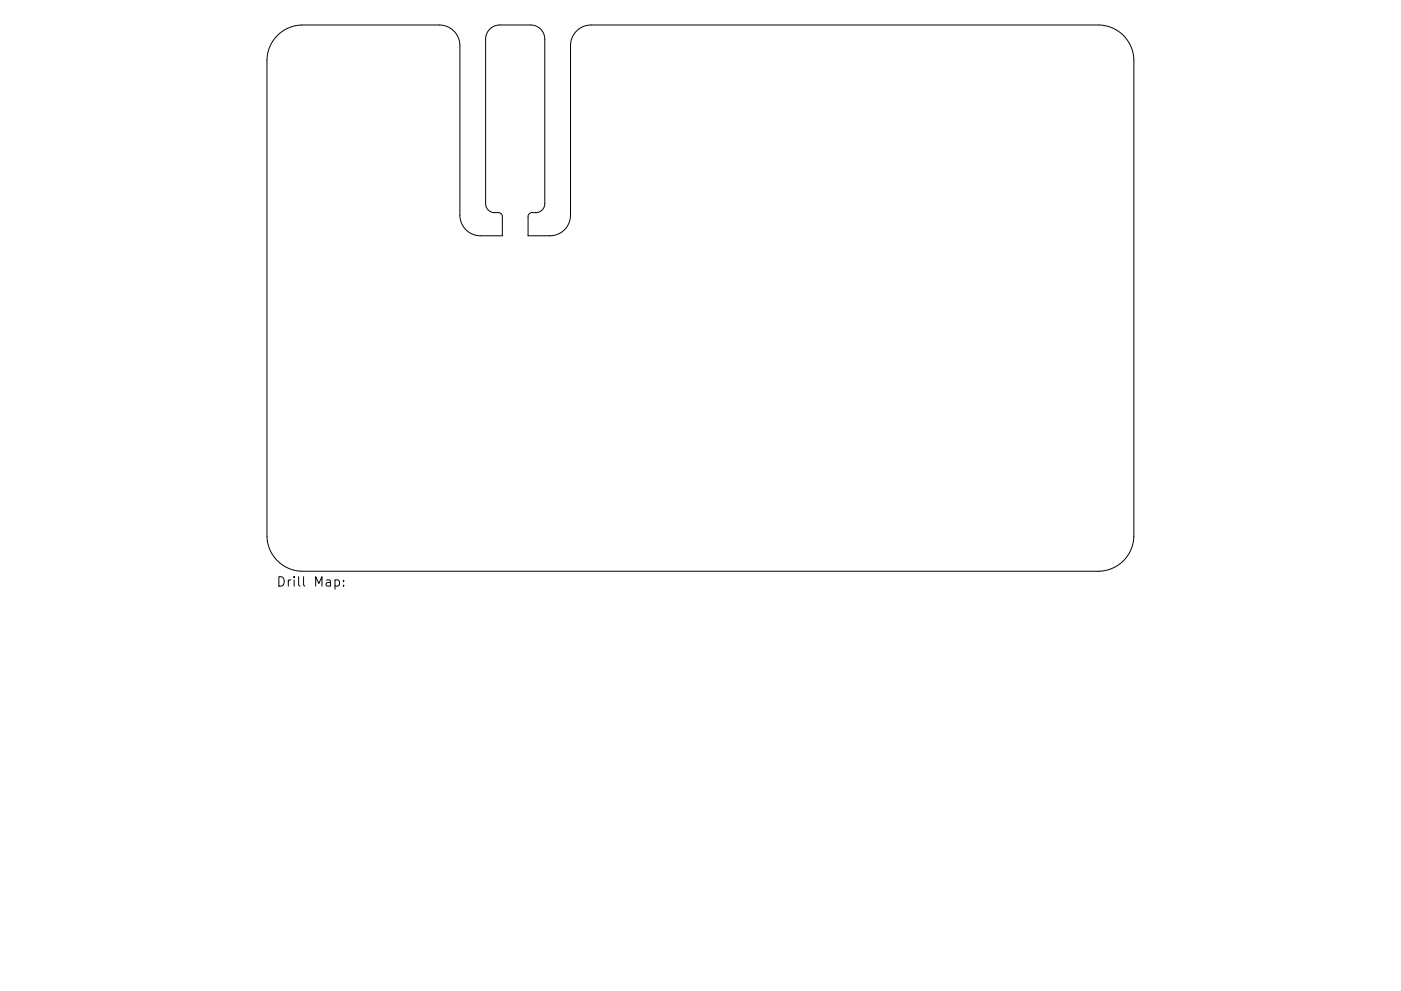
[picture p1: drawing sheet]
<svg xmlns="http://www.w3.org/2000/svg" width="297mm" height="210mm" viewBox="0 0 297 210" stroke-linecap="round" stroke-linejoin="round" font-family="sans-serif">
<defs><g id="words">
<text font-size="2.8" x="58.5" y="124.5">Drill Map:</text>
</g></defs>
<path d="M58.7 7.7a7.6 7.6 0 0 1 5.3-2.4h29.1a4.4 4.4 0 0 1 4.4 4.4v36a4.4 4.4 0 0 0 4.4 4.3h4.6v-4.1a.82 .82 0 0 0-.8-.8h-.8a1.91 1.91 0 0 1-1.9-1.9v-34.9a3 3 0 0 1 3-3h6.5a3 3 0 0 1 3 3v34.9a1.91 1.91 0 0 1-1.9 1.9h-.8a.82 .82 0 0 0-.8 .8v4.1h4.6a4.4 4.4 0 0 0 4.4-4.3v-36a4.4 4.4 0 0 1 4.3-4.4h107.7a7.6 7.6 0 0 1 7.4 7.4v101.1a7.6 7.6 0 0 1-7.4 7.4h-169a7.6 7.6 0 0 1-7.4-7.4v-101.1a7.6 7.6 0 0 1 2.1-5zM71 123.1l.6-.1 .4 .4v.6l-.2 .3h-.8M72.8 124.2v.2M72.8 123.1v.2" fill="none" stroke="#000" stroke-width=".21"/>
<use href="#words"/>
</svg>
